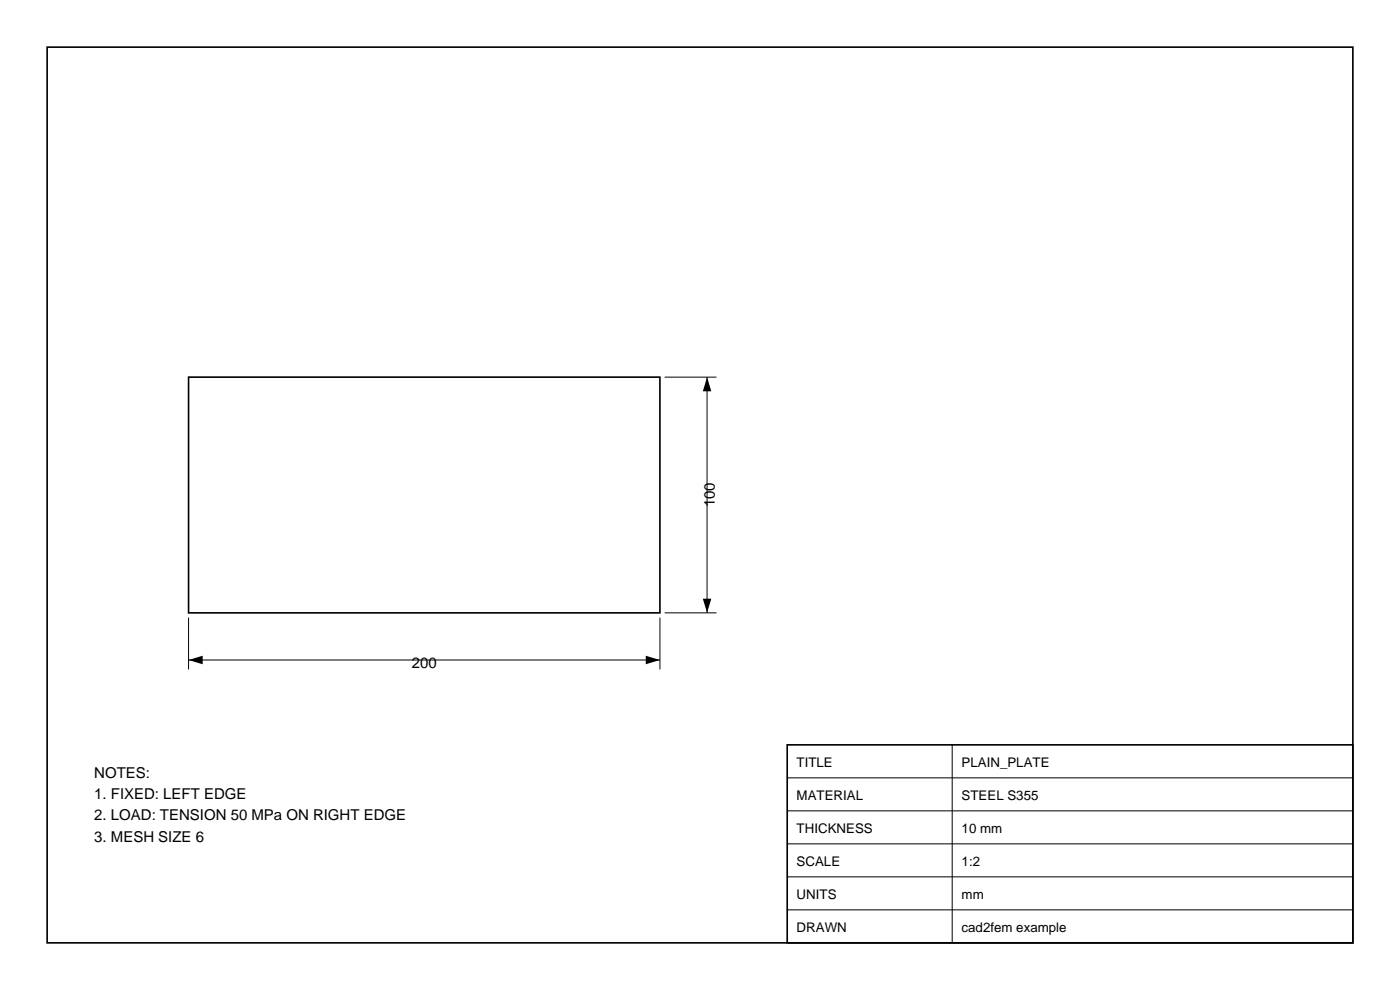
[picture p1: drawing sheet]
<svg xmlns="http://www.w3.org/2000/svg" width="297mm" height="210mm" viewBox="0 0 297 210" stroke-linecap="round" stroke-linejoin="round" font-family="sans-serif">
<defs><g id="words">
<g font-size="3.2">
<text x="151.6" y="107.6" transform="rotate(-90 151.6 107.6)">100</text>
<text x="87.4" y="141.6">200</text>
<text x="20" y="165">NOTES:</text>
<text x="20" y="169.5">1. FIXED: LEFT EDGE</text>
<text x="20" y="174">2. LOAD: TENSION 50 MPa ON RIGHT EDGE</text>
<text x="20" y="178.5">3. MESH SIZE 6</text>
</g>
<g font-size="2.8">
<text x="169" y="162.8">TITLE</text>
<text x="204" y="162.8">PLAIN_PLATE</text>
<text x="169" y="169.8">MATERIAL</text>
<text x="204" y="169.8">STEEL S355</text>
<text x="169" y="176.8">THICKNESS</text>
<text x="204" y="176.8">10 mm</text>
<text x="169" y="183.8">SCALE</text>
<text x="204" y="183.8">1:2</text>
<text x="169" y="190.8">UNITS</text>
<text x="204" y="190.8">mm</text>
<text x="169" y="197.8">DRAWN</text>
<text x="204" y="197.8">cad2fem example</text>
</g>
</g></defs>
<path d="M10 10h277v190h-277zM40 80h100v50h-100zM167 158h120v42h-120z" fill="none" stroke="#000" stroke-width=".35"/>
<path d="M141 80h11M150 80v50M40 131v11M40 140h100M140 131v11M141 130h11M202 158v42M167 179h120M167 172h120M167 165h120M167 193h120M167 186h120" fill="none" stroke="#000" stroke-width=".21"/>
<path d="M150 80l.9 3h-1.8zM40 140l3-.9v1.8zM137 139.1l3 .9-3 .9zM149.1 127h1.8l-.9 3z" fill="#000"/>
<use href="#words"/>
</svg>
